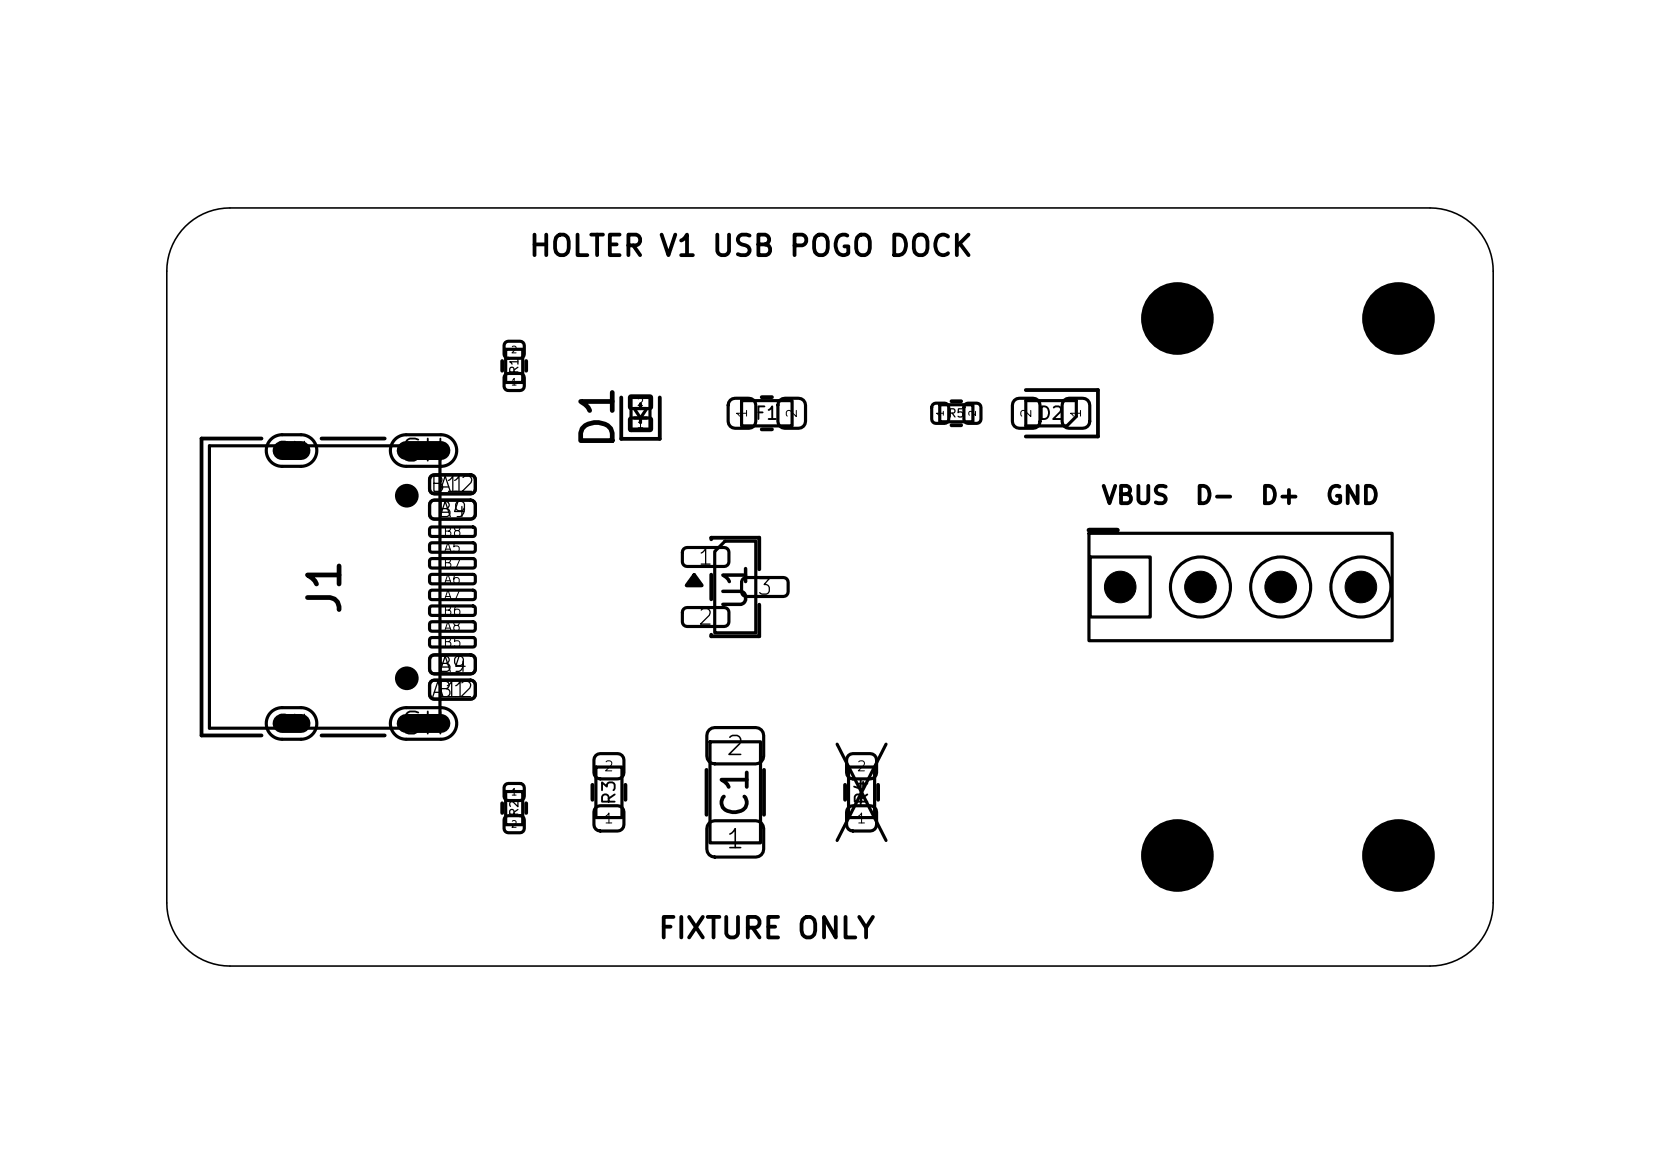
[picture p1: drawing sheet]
<svg xmlns="http://www.w3.org/2000/svg" width="297mm" height="210mm" viewBox="0 0 297 210" stroke-linecap="round" stroke-linejoin="round" font-family="sans-serif">
<defs><g id="words">
<g font-size="5.7">
<text x="204.4" y="61.3">H1</text>
<text x="244" y="61.3">H2</text>
<text x="111.2" y="80.7" transform="rotate(-90 111.2 80.7)">D1</text>
<text x="62.4" y="110.4" transform="rotate(-90 62.4 110.4)">J1</text>
<text x="204.4" y="157.3">H3</text>
<text x="244" y="157.3">H4</text>
</g>
<text font-size="4.5" x="135" y="146.6" transform="rotate(-90 135 146.6)">C1</text>
<text font-size="4.1" x="134.6" y="109.5" transform="rotate(-90 134.6 109.5)">U1</text>
<g font-size="4">
<text x="71.4" y="83.6">SH</text>
<text x="71.4" y="132.4">SH</text>
</g>
<g font-size="3.7">
<text x="94.4" y="46.8">HOLTER V1 USB POGO DOCK</text>
<text x="117.5" y="168.8">FIXTURE ONLY</text>
</g>
<g font-size="3.6">
<text x="198.4" y="107.7">1</text>
<text x="212.7" y="107.7">2</text>
<text x="227.1" y="107.7">3</text>
<text x="241.4" y="107.7">4</text>
</g>
<g font-size="3.4">
<text x="129.6" y="136">2</text>
<text x="129.6" y="152.6">1</text>
</g>
<g font-size="3.1">
<text x="196.9" y="91">VBUS</text>
<text x="213.6" y="91">D-</text>
<text x="225.3" y="91">D+</text>
<text x="237" y="91">GND</text>
</g>
<g font-size="3">
<text x="48.8" y="82.9">SH</text>
<text x="48.8" y="131.7">SH</text>
</g>
<g font-size="2.8">
<text x="124.7" y="101.7">1</text>
<text x="135.2" y="107.1">3</text>
<text x="124.7" y="112.5">2</text>
</g>
<g font-size="2.7">
<text x="76.7" y="88.7">B12</text>
<text x="78.2" y="88.7">A1</text>
<text x="78" y="93.2">B9</text>
<text x="78.2" y="93.2">A4</text>
<text x="76.9" y="125.4">A12</text>
<text x="78" y="125.4">B1</text>
<text x="78" y="120.9">B4</text>
<text x="78.2" y="120.9">A9</text>
</g>
<g font-size="2.3">
<text x="134.9" y="75.6">F1</text>
<text x="185.6" y="75.6">D2</text>
<text x="110.7" y="144.2" transform="rotate(-90 110.7 144.2)">R3</text>
<text x="155.9" y="144.2" transform="rotate(-90 155.9 144.2)">R4</text>
</g>
<g font-size="1.8">
<text x="134.1" y="75" transform="rotate(-90 134.1 75)">1</text>
<text x="143" y="75" transform="rotate(-90 143 75)">2</text>
<text x="185" y="75" transform="rotate(-90 185 75)">2</text>
<text x="193.9" y="75" transform="rotate(-90 193.9 75)">1</text>
<text x="107.9" y="138.4">2</text>
<text x="153.1" y="138.4">2</text>
<text x="107.9" y="147.8">1</text>
<text x="153.1" y="147.8">1</text>
</g>
<g font-size="1.7">
<text x="79.1" y="96.4">B8</text>
<text x="79.2" y="99.2">A5</text>
<text x="79.1" y="102.1">B7</text>
<text x="79.2" y="104.9">A6</text>
<text x="79.2" y="107.7">A7</text>
<text x="79.1" y="110.5">B6</text>
<text x="79.2" y="113.4">A8</text>
<text x="79.1" y="116.2">B5</text>
</g>
<g font-size="1.5">
<text x="93.1" y="67" transform="rotate(-90 93.1 67)">R1</text>
<text x="169.5" y="75">R5</text>
<text x="93.1" y="146.1" transform="rotate(-90 93.1 146.1)">R2</text>
</g>
<g font-size="1.3">
<text x="113.8" y="76.9">1</text>
<text x="113.8" y="73">2</text>
</g>
<g font-size="1.2">
<text x="91.3" y="63.5">2</text>
<text x="91.3" y="69.2">1</text>
<text x="169.1" y="74.6" transform="rotate(-90 169.1 74.6)">1</text>
<text x="174.9" y="74.6" transform="rotate(-90 174.9 74.6)">2</text>
<text x="91.3" y="142.6">1</text>
<text x="91.3" y="148.4">2</text>
</g>
</g></defs>
<path d="M154 139.4v4.5" fill="none" stroke="#000" stroke-width=".34"/>
<g fill="none" stroke="#000" stroke-width=".57">
<path d="M37.5 79.7h41.2v50.6h-41.2zM48.5 78.6a2.82 2.82 0 0 1 2-.8h3.4a2.83 2.83 0 0 1 2.8 2.8 2.83 2.83 0 0 1-2.8 2.8h-3.4a2.83 2.83 0 0 1-2.6-1.7 2.83 2.83 0 0 1 .6-3.1zM70.7 78.6a2.82 2.82 0 0 1 2-.8h6.2a2.83 2.83 0 0 1 2.8 2.8 2.83 2.83 0 0 1-2.8 2.8h-6.2a2.83 2.83 0 0 1-2.6-1.7 2.83 2.83 0 0 1 .6-3.1zM90.4 67l.6-.2h2a.76 .76 0 0 1 .8 .8v1.5a.76 .76 0 0 1-.8 .8h-2a.76 .76 0 0 1-.8-.8v-1.5zM90.4 61.3l.6-.3h2a.76 .76 0 0 1 .8 .8v1.5a.76 .76 0 0 1-.8 .8h-2a.76 .76 0 0 1-.8-.8v-1.5zM90.5 62.5h3v5.9h-3zM112.7 74.9l3.7-.1 .2 .3v1.8l-.3 .1h-3.5l-.2-.2zM112.7 70.9l3.7-.1 .2 .3v1.8l-.3 .2h-3.5l-.2-.3zM112.9 71.1h3.4v5.7h-3.4zM113.5 73.1h2.2l-1.1 1.7zM113.5 74.8h2.2M114.6 72.2v.9"/>
<path d="M114.6 74.8v.8M130.6 71.6l.4-.3 .5-.1h2.5a1.24 1.24 0 0 1 1.2 1.3v2.9a1.24 1.24 0 0 1-1.2 1.2h-2.5a1.24 1.24 0 0 1-1.2-1.2v-2.9l.1-.5zM132.7 71.7h9v4.5h-9zM139.5 71.6l.4-.3 .5-.1h2.5a1.24 1.24 0 0 1 1.2 1.3v2.9a1.24 1.24 0 0 1-1.2 1.2h-2.5a1.24 1.24 0 0 1-1.2-1.2v-2.9l.1-.5zM166.9 72.3l.6-.2h1.5a.76 .76 0 0 1 .7 .8v2.1a.76 .76 0 0 1-.7 .7h-1.5a.76 .76 0 0 1-.8-.7v-2.1zM168.1 72.4h6v3.1h-6zM172.7 72.3l.5-.2h1.5a.76 .76 0 0 1 .8 .8v2.1a.76 .76 0 0 1-.8 .7h-1.5a.76 .76 0 0 1-.7-.7v-2.1zM181.5 71.6l.4-.3 .5-.1h2.4a1.24 1.24 0 0 1 1.3 1.3v2.9a1.24 1.24 0 0 1-1.3 1.2h-2.4a1.24 1.24 0 0 1-1.3-1.2v-2.9l.1-.5zM183.5 71.7h9.1v2.8l-1.7 1.7h-7.4zM190.4 71.6l.4-.3 .5-.1h2.4a1.24 1.24 0 0 1 1.3 1.3v2.9a1.24 1.24 0 0 1-1.3 1.2h-2.4a1.24 1.24 0 0 1-1.3-1.2v-2.9l.1-.5zM77 97.2l.3-.1h7.3l.4 .3v1l-.1 .3-.3 .1h-7.3l-.3-.1-.1-.3v-.9zM77 94.4l.3-.1h7.3l.4 .2v1l-.1 .3-.3 .2h-7.3l-.3-.2-.1-.3v-.8z"/>
<path d="M77.1 85.2l.6-.3h6.5a.85 .85 0 0 1 .8 .9v1.7a.85 .85 0 0 1-.8 .8h-6.5a.85 .85 0 0 1-.8-.8v-1.7zM77.1 89.7l.6-.2h6.5a.85 .85 0 0 1 .8 .8v1.7a.85 .85 0 0 1-.8 .9h-6.5a.85 .85 0 0 1-.8-.9v-1.7zM122.3 98.2l.6-.3h6.7a.85 .85 0 0 1 .8 .9v1.7a.85 .85 0 0 1-.8 .8h-6.7a.85 .85 0 0 1-.8-.8v-1.7zM129.7 96.8h5.5v16.4h-7.3v-14.6zM194.8 95.4h54.3v19.2h-54.3zM195.1 99.6h10.7v10.8h-10.7zM77 102.9l.3-.2h7.3l.4 .3v1l-.1 .3-.3 .1h-7.3l-.3-.1-.1-.3v-.8zM77 105.7l.3-.1h7.3l.4 .2v1l-.1 .3-.3 .2h-7.3l-.3-.2-.1-.3v-.8zM77 111.3l.3-.1h7.3l.4 .3v1l-.1 .3-.3 .1h-7.3l-.3-.1-.1-.3v-.9zM77 114.2l.3-.2h7.3l.4 .3v1l-.1 .3-.3 .1h-7.3l-.3-.1-.1-.3v-.8zM77 108.5l.3-.1h7.3l.4 .3v1l-.1 .3-.3 .1h-7.3l-.3-.1-.1-.3v-.9zM77 100l.3-.1h7.3l.4 .3v1l-.1 .3-.3 .1h-7.3l-.3-.1-.1-.3v-.9z"/>
<path d="M77.1 117.4l.6-.2h6.5a.85 .85 0 0 1 .8 .8v1.7a.85 .85 0 0 1-.8 .8h-6.5a.85 .85 0 0 1-.8-.8v-1.7zM122.3 108.9l.6-.2h6.7a.85 .85 0 0 1 .8 .8v1.7a.85 .85 0 0 1-.8 .9h-6.7a.85 .85 0 0 1-.8-.9v-1.7zM132.9 103.6l.6-.3h6.7a.85 .85 0 0 1 .8 .9v1.7a.85 .85 0 0 1-.8 .8h-6.7a.85 .85 0 0 1-.8-.8v-1.7zM48.5 127.4a2.82 2.82 0 0 1 2-.8h3.4a2.83 2.83 0 0 1 2.8 2.8 2.83 2.83 0 0 1-2.8 2.8h-3.4a2.83 2.83 0 0 1-2.6-1.7 2.83 2.83 0 0 1 .6-3.1zM70.7 127.4a2.82 2.82 0 0 1 2-.8h6.2a2.83 2.83 0 0 1 2.8 2.8 2.83 2.83 0 0 1-2.8 2.8h-6.2a2.83 2.83 0 0 1-2.6-1.7 2.83 2.83 0 0 1 .6-3.1zM77.1 121.9l.6-.2h6.5a.85 .85 0 0 1 .8 .8v1.7a.85 .85 0 0 1-.8 .9h-6.5a.85 .85 0 0 1-.8-.9v-1.7zM106.6 135.1l.8-.3h3.1a1.13 1.13 0 0 1 1.1 1.1v2.3a1.13 1.13 0 0 1-1.1 1.1h-3.1a1.13 1.13 0 0 1-1.1-1.1v-2.3zM106.6 137.2h4.7v9.1h-4.7zM126.9 130.6l.4-.3 .6-.2h7.3a1.41 1.41 0 0 1 1.4 1.5v3.6a1.41 1.41 0 0 1-1.4 1.4h-7.3a1.41 1.41 0 0 1-1.4-1.4v-3.6l.1-.6zM127 132.7h9.1v18.1h-9.1zM149.8 133.1l8.7 17.2M151.8 135.1l.8-.3h3.1a1.13 1.13 0 0 1 1.1 1.1v2.3a1.13 1.13 0 0 1-1.1 1.1h-3.1a1.13 1.13 0 0 1-1.1-1.1v-2.3z"/>
<path d="M151.8 137.2h4.7v9.1h-4.7zM158.5 133.1l-8.7 17.2M90.4 140.4l.6-.3h2a.76 .76 0 0 1 .8 .8v1.5a.76 .76 0 0 1-.8 .8h-2a.76 .76 0 0 1-.8-.8v-1.5zM90.4 146.1l.6-.2h2a.76 .76 0 0 1 .8 .8v1.5a.76 .76 0 0 1-.8 .8h-2a.76 .76 0 0 1-.8-.8v-1.5zM90.5 141.6h3v5.9h-3zM106.6 144.5l.8-.4h3.1a1.13 1.13 0 0 1 1.1 1.2v2.2a1.13 1.13 0 0 1-1.1 1.2h-3.1a1.13 1.13 0 0 1-1.1-1.2v-2.2zM126.9 147.2l.4-.3 .6-.1h7.3a1.41 1.41 0 0 1 1.4 1.4v3.7a1.41 1.41 0 0 1-1.4 1.4h-7.3a1.41 1.41 0 0 1-1.4-1.4v-3.7l.1-.5zM151.8 144.5l.8-.4h3.1a1.13 1.13 0 0 1 1.1 1.2v2.2a1.13 1.13 0 0 1-1.1 1.2h-3.1a1.13 1.13 0 0 1-1.1-1.2v-2.2z"/>
<circle cx="210.7" cy="57" r="6.2"/>
<circle cx="250.2" cy="57" r="6.2"/>
<circle cx="72.8" cy="88.7" r="1.84"/>
<circle cx="214.8" cy="105" r="5.4"/>
<circle cx="229.1" cy="105" r="5.4"/>
<circle cx="243.5" cy="105" r="5.4"/>
<circle cx="72.8" cy="121.3" r="1.84"/>
<circle cx="210.7" cy="153" r="6.2"/>
<circle cx="250.2" cy="153" r="6.2"/>
</g>
<g fill="none" stroke="#000" stroke-width=".68">
<path d="M46.8 78.4h-10.7v53.2h10.7M57.5 78.4h11.3M89.8 64.6v1.7M94.1 64.6v1.7M111.2 71.1v7.4h6.8v-7.4M136.3 71h1.8M136.3 76.8h1.8M170.2 71.8h1.8M170.2 76.1h1.8M183.5 69.8h12.9v8.3h-12.9M127.3 96.5v-.3h8.5v5.6M124.2 102.9l1.4 1.8h-2.8z"/>
<path d="M127.3 102.8v4.4M135.8 108.2v5.6h-8.5v-.3M57.5 131.6h11.3M126.4 137.7v8.1M136.7 137.7v8.1M89.8 143.7v1.7M94.1 143.7v1.7M106 140.4v2.7M111.9 140.4v2.7M151.2 140.4v2.7M157.1 140.4v2.7"/>
</g>
<path d="M124.2 102.9l1.4 1.8h-2.8z" fill="#000"/>
<path d="M194.8 94.8h5.1" fill="none" stroke="#000" stroke-width=".85"/>
<path d="M33.1 40.5a11.3 11.3 0 0 1 8-3.3h214.8a11.3 11.3 0 0 1 11.3 11.3v113a11.3 11.3 0 0 1-11.3 11.3h-214.8a11.3 11.3 0 0 1-11.3-11.3v-113a11.3 11.3 0 0 1 3.3-8z" fill="none" stroke="#000" stroke-width=".28"/>
<g fill="#000" stroke="#000" stroke-width=".18">
<circle cx="210.7" cy="57" r="6.2"/>
<circle cx="250.2" cy="57" r="6.2"/>
<circle cx="72.8" cy="88.7" r="1.84"/>
<circle cx="200.4" cy="105" r="2.83"/>
<circle cx="214.8" cy="105" r="2.83"/>
<circle cx="229.1" cy="105" r="2.83"/>
<circle cx="243.5" cy="105" r="2.83"/>
<circle cx="72.8" cy="121.3" r="1.84"/>
<circle cx="210.7" cy="153" r="6.2"/>
<circle cx="250.2" cy="153" r="6.2"/>
</g>
<path d="M50.5 80.6h3.4M72.7 80.6h6.2M50.5 129.4h3.4M72.7 129.4h6.2" fill="none" stroke="#000" stroke-width="3.4"/>
<use href="#words"/>
</svg>
